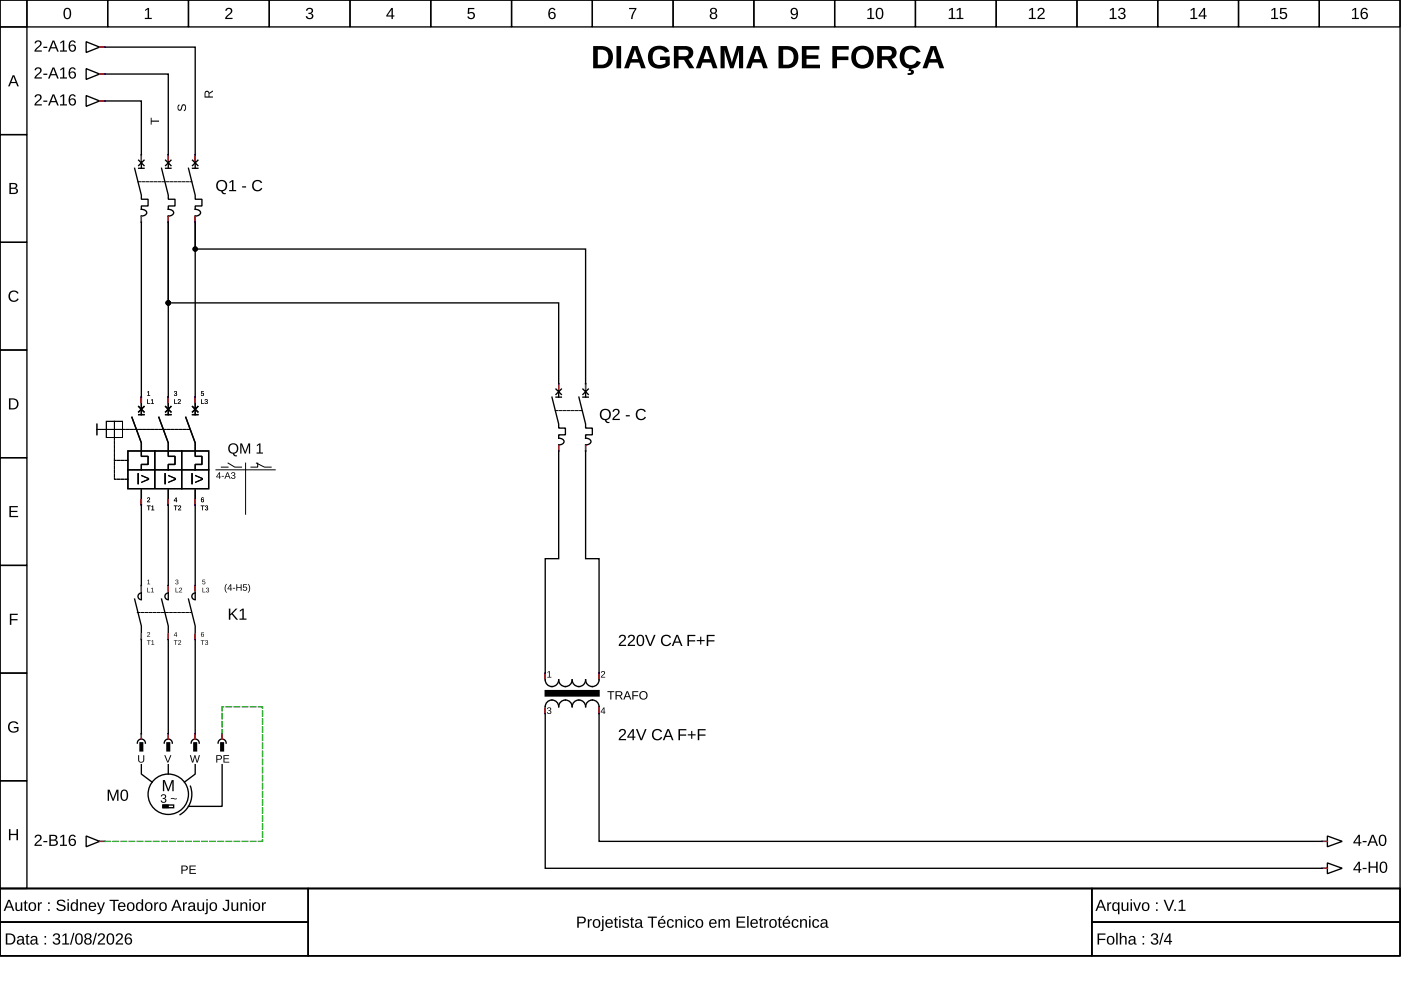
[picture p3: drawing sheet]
<svg xmlns="http://www.w3.org/2000/svg" width="297mm" height="210mm" viewBox="0 0 297 210" stroke-linecap="round" stroke-linejoin="round" font-family="sans-serif">
<g fill="none" stroke="#000" stroke-width=".29">
<path d="M0 0h296.8v188.4h-296.8zM0 0h5.7v5.7h-5.7zM5.7 0h17.1v5.7h-17.1zM22.8 0h17.2v5.7h-17.2zM40 0h17.1v5.7h-17.1zM57.1 0h17.1v5.7h-17.1zM74.2 0h17.1v5.7h-17.1zM91.3 0h17.2v5.7h-17.2zM108.5 0h17.1v5.7h-17.1zM125.6 0h17.1v5.7h-17.1zM142.7 0h17.1v5.7h-17.1zM159.8 0h17.2v5.7h-17.2z"/>
<path d="M177 0h17.1v5.7h-17.1zM194.1 0h17.1v5.7h-17.1zM211.2 0h17.1v5.7h-17.1zM228.3 0h17.2v5.7h-17.2zM245.5 0h17.1v5.7h-17.1zM262.6 0h17.1v5.7h-17.1zM279.7 0h17.1v5.7h-17.1zM0 5.7h5.7v22.8h-5.7zM18.3 14.6l2.8 1.1-2.8 1.1zM18.3 8.8l2.8 1.2-2.8 1.1zM21.1 15.7h.9M21.1 10h.9"/>
<path d="M22.3 10h19.1v25.7M22.3 15.7h13.4v20M0 28.5h5.7v22.9h-5.7zM18.3 20.3l2.8 1.1-2.8 1.1zM21.1 21.4h.9M22.3 21.4h7.7v14.3M28.5 35.7l1.5 5.7v.8h1.4v1.5h-1.4v.7a.85 .85 0 0 1 1 1l-.6 .4h-.4v42.1M29.4 34l1.1 1.1M29.4 35.7h1.1M30.5 34l-1.1 1.1M34.3 35.7l1.4 5.7v.8h1.4v1.5h-1.4v.7a.85 .85 0 0 1 1 1l-.6 .4h-.4v1.3M35.1 34l1.1 1.1"/>
<path d="M35.1 35.7h1.1M36.2 34l-1.1 1.1M40 35.7l1.4 5.7v.8h1.4v1.5h-1.4v.7a.85 .85 0 0 1 1 1l-.6 .4h-.4v1.3M40.8 34l1.2 1.1M40.8 35.7h1.2M42 34l-1.2 1.1M0 51.4h5.7v22.8h-5.7zM35.7 47.1v40.8M35.7 47.1v17.1h82.8v20M41.4 47.1v40.8M41.4 47.1v5.7h82.8v31.4M0 74.2h5.7v22.8h-5.7z"/>
<path d="M0 97h5.7v22.9h-5.7zM27.1 95.6h17.1v8h-17.1zM27.1 99.6h17.1M28 88.5l2 5.4v2.9h1.4v1.7h-1.4v1.1M29.4 86.2l1.1 1.1M29.4 87.9h1.1M30.5 86.2l-1.1 1.1M32.8 95.6v7.7M33.7 88.5l2 5.4v2.9h1.4v1.7h-1.4v1.1M35.1 86.2l1.1 1.1M35.1 87.9h1.1M36.2 86.2l-1.1 1.1"/>
<path d="M38.5 95.6v8M39.4 88.5l2 5.4v2.9h1.4v1.7h-1.4v1.1M40.8 86.2l1.2 1.1M40.8 87.9h1.2M42 86.2l-1.2 1.1M117 84.2l1.5 5.7v.9h1.4v1.4h-1.4v.7a.85 .85 0 0 1 1 1l-.6 .4h-.4v24.2h-2.9v25.6a1.43 1.43 0 0 0 1.4 1.5 1.43 1.43 0 0 0 1.5-1.5 1.43 1.43 0 0 0 1.4 1.5 1.43 1.43 0 0 0 1.4-1.5 1.43 1.43 0 0 0 1.4 1.5 1.43 1.43 0 0 0 1.5-1.5 1.43 1.43 0 0 0 1.4 1.5 1.43 1.43 0 0 0 1.4-1.5v-25.6h-2.8v-24.2a.85 .85 0 0 0 1-1l-.6-.3-.4-.1v-.7h1.4v-1.4h-1.4v-.9l-1.5-5.7M117.9 82.5l1.1 1.1M117.9 84.2h1.1M119 82.5l-1.1 1.1M123.6 82.5l1.1 1.1M123.6 84.2h1.1M124.7 82.5l-1.1 1.1"/>
<path d="M0 119.9h5.7v22.8h-5.7zM30 103.9v23.1M35.7 103.9v23.1M41.4 103.9v23.1M28.5 127l1.5 5.7v24M30 125.7a.71 .71 0 0 0-.7 .7 .71 .71 0 0 0 .7 .8M34.3 127l1.4 5.7v24M35.7 125.7a.71 .71 0 0 0-.7 .7 .71 .71 0 0 0 .7 .8M40 127l1.4 5.7v24M41.4 125.7a.71 .71 0 0 0-.7 .7 .71 .71 0 0 0 .7 .8M0 142.7h5.7v22.8h-5.7zM29.9 156.7a.86 .86 0 0 0-.8 .9"/>
<path d="M30.1 156.7a.86 .86 0 0 1 .7 .9M35.6 156.7a.86 .86 0 0 0-.8 .9M35.8 156.7a.86 .86 0 0 1 .7 .9M41.3 156.7a.86 .86 0 0 0-.8 .9M41.5 156.7a.86 .86 0 0 1 .7 .9M47 156.7a.86 .86 0 0 0-.8 .9M47.1 155.6v1.1M47.2 156.7a.86 .86 0 0 1 .8 .9M0 165.5h5.7v22.9h-5.7zM18.3 177.2l2.8 1.2-2.8 1.1zM21.1 178.4h.9M30 162.1v2l2.3 1.7"/>
<path d="M34.5 170.7h2.3v.6h-2.3zM35.7 162.1v2M40.4 166.7a5 5 0 0 1-2.2 6M41.4 162.1v2l-2.3 1.7M47.1 162.1v8.9h-7.1M280.3 178.4h-153.3v-28.6a1.43 1.43 0 0 0-1.4-1.4 1.43 1.43 0 0 0-1.4 1.4 1.43 1.43 0 0 0-1.5-1.4 1.43 1.43 0 0 0-1.4 1.4 1.43 1.43 0 0 0-1.4-1.4 1.43 1.43 0 0 0-1.4 1.4 1.43 1.43 0 0 0-1.5-1.4 1.43 1.43 0 0 0-1.4 1.4v34.3h164.7M280.6 178.4h.8M281.4 177.2l3.2 1.2-3.2 1.1zM0 188.4h296.8v14.3h-296.8zM0 188.4h65.4v7.1h-65.4zM0 195.5h65.4v7.2h-65.4zM65.4 188.4h166.1v14.3h-166.1z"/>
<path d="M231.5 188.4h65.3v7.1h-65.3zM231.5 195.5h65.3v7.2h-65.3zM280.6 184.1h.8M281.4 183l3.2 1.1-3.2 1.1z"/>
<circle cx="35.7" cy="168.4" r="4.3"/>
</g>
<g fill="#000">
<path d="M30.8 2.1l.5-.4h.3v2.1h.6v.2h-1.5v-.2h.6v-1.8l-.5 .4zM48 1.8a.76 .76 0 0 1 1.2 .2 .76 .76 0 0 1-.5 1.1l-.6 .7h1.2v.2h-1.6l.1-.4 .5-.5a.7 .7 0 0 0 .4-1.2l-.5 .1-.1 .3h-.3zM65.1 1.8a.69 .69 0 0 1 1-.1 .69 .69 0 0 1 0 1.1h-.2a.67 .67 0 0 1 .5 .9 .67 .67 0 0 1-1 .4l-.5-.5-.1-.2h.3a.48 .48 0 0 0 .7 .4 .48 .48 0 0 0 .2-.7l-.6-.1v-.3a.46 .46 0 0 0 .6-.2 .46 .46 0 0 0-.3-.6 .46 .46 0 0 0-.5 .4h-.3zM99.2 1.7h1.4v.2h-1.1v.8a.81 .81 0 0 1 1 .2 .81 .81 0 0 1-.1 1.1 .81 .81 0 0 1-1.1-.1l-.2-.4h.3a.53 .53 0 0 0 .8 .2 .53 .53 0 0 0 0-.8 .53 .53 0 0 0-.8 .1h-.3zM133.4 1.7h1.5l-.6 1.5-.2 .8h-.3l.1-.6 .7-1.5h-1.2zM32 25h.1v.6h1.6v.2h-1.6v.6h-.1zM37.9 22.2l.1-.1 .1 .3a.41 .41 0 0 0-.3 .5 .41 .41 0 0 0 .5 .3l.1-.2a.61 .61 0 0 1 .2-.7 .61 .61 0 0 1 .7 0l.2 .5a.65 .65 0 0 1-.5 .8v-.3a.47 .47 0 0 0 .3-.5 .47 .47 0 0 0-.5-.4l-.2 .5a.54 .54 0 0 1-.6 .6 .54 .54 0 0 1-.4-.9zM2.1 61.9a1.18 1.18 0 0 1 1.8 .3l-.3 .1a.87 .87 0 0 0-1.3-.1 .87 .87 0 0 0 .1 1.3 .87 .87 0 0 0 1.3-.2l.3 .1a1.21 1.21 0 0 1-1.8 .4 1.21 1.21 0 0 1-.1-1.9zM31.2 83.1l.4-.2v.9l.2 .1h-.6l.3-.1v-.7l-.3 .1zM37 83a.28 .28 0 0 1 .5 0 .28 .28 0 0 1-.2 .4 .26 .26 0 0 1 .2 .3 .26 .26 0 0 1-.3 .2l-.3-.2 .3 .1a.18 .18 0 0 0 .2-.2 .18 .18 0 0 0-.2-.1l-.1-.1a.19 .19 0 0 0 .3-.1 .19 .19 0 0 0-.1-.3 .19 .19 0 0 0-.3 .2h-.1zM42.6 82.9h.6l-.4 .1-.1 .4a.34 .34 0 0 1 .5 .1 .34 .34 0 0 1-.2 .5 .34 .34 0 0 1-.4-.3l.3 .1a.26 .26 0 0 0 .1-.4 .26 .26 0 0 0-.4 .1zM2 107.3h1.8v.3h-1.5v.7h1.4v.3h-1.4v.8h1.5v.2h-1.8z"/>
<path d="M31.3 105.5a.33 .33 0 0 1 .5 .2 .33 .33 0 0 1-.3 .4l-.2 .3 .5 .1h-.6l.4-.6a.19 .19 0 0 0 0-.3 .19 .19 0 0 0-.3 .1h-.1zM2.1 130.1h1.7v.3h-1.4v.9h1.3v.2h-1.3v1h-.3zM31.3 134.1a.33 .33 0 0 1 .5 .1 .33 .33 0 0 1-.3 .5l-.2 .2 .5 .1h-.6l.4-.6a.19 .19 0 0 0 0-.3 .19 .19 0 0 0-.3 .2h-.1zM31.2 123.1l.4-.2v.9l.2 .1h-.6l.3-.1v-.8l-.3 .2zM37.3 123a.28 .28 0 0 1 .4-.1 .28 .28 0 0 1-.1 .5 .26 .26 0 0 1 .2 .3 .26 .26 0 0 1-.3 .2l-.3-.3 .3 .2a.18 .18 0 0 0 .2-.2 .18 .18 0 0 0-.2-.2l-.1-.1a.19 .19 0 0 0 .3-.1 .19 .19 0 0 0-.2-.2 .19 .19 0 0 0-.2 .2l-.1-.1zM42.9 122.9h.6l-.5 .1v.3a.34 .34 0 0 1 .5 .2 .34 .34 0 0 1-.2 .4 .34 .34 0 0 1-.4-.2l.3 .1a.26 .26 0 0 0 .1-.4 .26 .26 0 0 0-.4 0zM2 153.2a1.23 1.23 0 0 1 1.9 .3l-.3 .1a.9 .9 0 0 0-1.3-.2 .9 .9 0 0 0-.2 1.2 1 1 0 0 0 1.5 .2v-.4h-.7v-.3h1v.8a1.29 1.29 0 0 1-1.8 .2 1.29 1.29 0 0 1-.1-1.9zM116.1 142.5l.5-.2v1.2h.3v.2h-.9v-.2h.4v-1l-.3 .2zM116.1 150.1a.4 .4 0 0 1 .7-.1 .4 .4 0 0 1-.2 .7 .37 .37 0 0 1 .3 .4 .37 .37 0 0 1-.5 .3l-.4-.2v-.2h.1a.28 .28 0 0 0 .4 .2 .28 .28 0 0 0 .1-.4l-.3-.1v-.1a.27 .27 0 0 0 .4-.1 .27 .27 0 0 0-.2-.4 .27 .27 0 0 0-.3 .2h-.2zM127.5 142.4a.47 .47 0 0 1 .8 .2 .47 .47 0 0 1-.4 .6l-.3 .3h.7v.2h-.9l.5-.7a.28 .28 0 0 0 .2-.5 .28 .28 0 0 0-.5 .1h-.2zM1.9 175.8h.3v1h1.3v-1h.3v2.3h-.3v-1h-1.3v1h-.3zM29.3 160.1h.2v1a.44 .44 0 0 0 .4 .4 .44 .44 0 0 0 .5-.4v-1h.2v1a.65 .65 0 0 1-.7 .6 .65 .65 0 0 1-.6-.6z"/>
<path d="M34.8 160.1h.3l.5 1.4 .5-1.4h.2l-.6 1.6h-.2zM34.5 165.4h.5l.7 2 .7-2h.4v2.3h-.3l.1-2-.8 2h-.2l-.8-2v2h-.3zM40.3 160.1h.2l.4 1.4 .3-1.4h.2l.4 1.4 .4-1.4h.2l-.5 1.6h-.2l-.4-1.3-.3 1.3h-.3z"/>
<path d="M2.7 16h.3l1 2.3h-.3l-.3-.7h-1.1l-.2 .7h-.4zM2.9 16.2l-.5 1.2h.9z"/>
<path d="M7.6 14.4a.76 .76 0 0 1 1.2 .2 .76 .76 0 0 1-.5 1.1l-.7 .7h1.3v.3h-1.6l.1-.4 .5-.6a.7 .7 0 0 0 .4-1.2l-.5 .1-.2 .3h-.3zM9.2 15.6h.8v.3h-.8zM11.1 14.3h.4l1 2.4h-.4l-.2-.7h-1.1l-.3 .7h-.3zM11.3 14.5l-.4 1.2h.9zM12.8 14.7l.5-.4h.3v2.1h.6v.3h-1.5v-.3h.6v-1.8l-.5 .4zM14.9 14.4a.74 .74 0 0 1 1.2 .3l-.3 .1a.49 .49 0 0 0-.7-.2 .49 .49 0 0 0-.2 .6l-.1 .2a.77 .77 0 0 1 1.2 .1 .77 .77 0 0 1-.1 1.1 .77 .77 0 0 1-1.2-.2l-.1-.5v-.7zM14.8 15.9a.5 .5 0 0 0 1 0 .5 .5 0 0 0-1 0z"/>
<path d="M7.6 8.7a.76 .76 0 0 1 1.2 .2 .76 .76 0 0 1-.5 1.1l-.7 .7h1.3v.2h-1.6l.1-.3 .5-.6a.7 .7 0 0 0 .4-1.2l-.5 .1-.2 .3h-.3zM9.2 9.9h.8v.3h-.8zM11.1 8.6h.4l1 2.3h-.4l-.2-.6h-1.1l-.3 .6h-.3zM11.3 8.8l-.4 1.2h.9zM12.8 9l.5-.4h.3v2.1h.6v.2h-1.5v-.2h.6v-1.8l-.5 .4zM14.9 8.7a.74 .74 0 0 1 1.2 .3l-.3 .1a.49 .49 0 0 0-.7-.2 .49 .49 0 0 0-.2 .6l-.1 .2a.77 .77 0 0 1 1.2 .1 .77 .77 0 0 1-.1 1.1 .77 .77 0 0 1-1.2-.2l-.1-.5v-.8zM14.8 10.2a.5 .5 0 0 0 1 0 .5 .5 0 0 0-1 0z"/>
<path d="M13.8 1.8a.88 .88 0 0 1 1 .1 .88 .88 0 0 1 .3 1 .88 .88 0 0 1-.8 1.2 .88 .88 0 0 1-.8-1.2v-.7zM14 2a1.59 1.59 0 0 0 .1 1.8h.2a1.09 1.09 0 0 0 .4-1.5l-.3-.4z"/>
<path d="M43.5 19.4l.6-.1 .3 .4 .7-.5v.2l-.7 .5v.6h.7v.2h-1.7zM43.6 19.6v.9h.6l-.1-.9z"/>
<path d="M83 1.7h.3v1.6h.3v.2h-.3v.5h-.3v-.5h-1.1v-.2zM83 2l-.8 1.3h.8z"/>
<path d="M116.6 1.8a.74 .74 0 0 1 1.2 .3l-.3 .1a.49 .49 0 0 0-.7-.3 .49 .49 0 0 0-.2 .6l-.1 .3a.77 .77 0 0 1 1.2 0 .77 .77 0 0 1-.1 1.2 .77 .77 0 0 1-1.1-.2l-.2-.5v-.8zM116.5 3.3a.5 .5 0 0 0 1 0 .5 .5 0 0 0-1 0z"/>
<path d="M125.8 9.8a6.5 6.5 0 0 1 2.9 .2 2.38 2.38 0 0 1 1.2 2.6 2.38 2.38 0 0 1-2.2 1.9h-1.9zM126.7 10.5v3.2a1.65 1.65 0 0 0 2.2-.9 1.53 1.53 0 0 0-1.5-2.3zM130.7 9.8h1v4.7h-1zM134 9.8h1.2l1.7 4.7h-1l-.4-1.2h-1.8l-.4 1.2h-1zM134.6 10.5l-.7 2h1.4zM138 10.3a2.73 2.73 0 0 1 3.7 .2l.2 .4-.9 .3a1.45 1.45 0 0 0-1.9-.6 1.45 1.45 0 0 0-.7 1.9 1.61 1.61 0 0 0 2.7 .9v-.7h-1.2v-.7h2.1v1.7a3 3 0 0 1-4.2-.1 2.99 2.99 0 0 1 .2-3.3zM142.9 9.8h2.3a1.41 1.41 0 0 1 1.7 1 1.41 1.41 0 0 1-.9 1.7l1.2 2h-1.1l-1.1-1.8h-1.1v1.8h-1zM143.9 10.5v1.4h1.3a.71 .71 0 0 0 .8-.7 .71 .71 0 0 0-.9-.7zM149.3 9.8h1.1l1.7 4.7h-.9l-.5-1.2h-1.8l-.4 1.2h-1zM149.8 10.5l-.6 2h1.3zM152.8 9.8h1.3l1.1 3.5 1-3.5h1.4v4.7h-.9v-3.9l-1.2 3.9h-.7l-1.2-3.9v3.9h-.8zM159.9 9.8h1.2l1.7 4.7h-1l-.4-1.2h-1.8l-.4 1.2h-1zM160.5 10.5l-.7 2h1.4zM165.1 9.8a6.5 6.5 0 0 1 2.9 .2 2.38 2.38 0 0 1 1.2 2.6 2.38 2.38 0 0 1-2.2 1.9h-1.9zM166.1 10.5v3.2a1.65 1.65 0 0 0 2.1-.9 1.53 1.53 0 0 0-1.5-2.3zM170 9.8h3.7v.7h-2.7v1.2h2.5v.8h-2.5v1.2h2.9v.8h-3.9zM176.5 9.8h3.5v.7h-2.5v1.5h2.4v.7h-2.4v1.8h-1zM181.1 10.3a2.45 2.45 0 0 1 3.6 .2 2.45 2.45 0 0 1-.5 3.6 2.45 2.45 0 0 1-3.5-.8 2.87 2.87 0 0 1 .4-3zM181.8 10.9a1.74 1.74 0 0 0 1.1 2.9 1.73 1.73 0 0 0 1.4-1.3 1.73 1.73 0 0 0-.6-1.8l-.5-.2h-.7zM186 9.8h2.3a1.41 1.41 0 0 1 1.8 1 1.41 1.41 0 0 1-1 1.7l1.2 2h-1.1l-1.1-1.8h-1.1v1.8h-1zM187 10.5v1.4h1.3a.71 .71 0 0 0 .8-.7 .71 .71 0 0 0-.9-.7zM191.4 10.3a2.43 2.43 0 0 1 3.8 .7l-.9 .2a1.36 1.36 0 0 0-1.7-.7 1.36 1.36 0 0 0-.9 1.6 1.37 1.37 0 0 0 1 1.6 1.37 1.37 0 0 0 1.7-.8l.8 .3a2.4 2.4 0 0 1-3.1 1.2 2.4 2.4 0 0 1-1.3-3.1zM192.8 14.5h.5l-.1 .3a.57 .57 0 0 1 .6 .6 .57 .57 0 0 1-.7 .5h-.7v-.4h.6l.2-.2-.1-.2h-.5zM197.3 9.8h1.2l1.7 4.7h-1l-.4-1.2h-1.8l-.4 1.2h-1zM197.9 10.5l-.7 2h1.4z"/>
<path d="M150.7 1.8a.7 .7 0 0 1 1-.1 .7 .7 0 0 1 .1 1l-.2 .1a.69 .69 0 0 1 .4 .9 .69 .69 0 0 1-1 .4 .64 .64 0 0 1-.5-.6 .64 .64 0 0 1 .4-.7l-.3-.4zM150.8 2.3a.45 .45 0 0 0 .9 0 .45 .45 0 0 0-.9 0zM150.8 3.4a.5 .5 0 0 0 1 0 .5 .5 0 0 0-1 0z"/>
<path d="M167.8 1.9a.86 .86 0 0 1 1.1-.1 .86 .86 0 0 1 .3 1 .9 .9 0 0 1-.3 1.1 .9 .9 0 0 1-1.1 0l-.1-.3 .2-.1a.5 .5 0 0 0 .7 .3 .5 .5 0 0 0 .3-.6v-.3a.76 .76 0 0 1-1.2 .1 .76 .76 0 0 1 .1-1.1zM168 2a.54 .54 0 0 0 .1 .9 .54 .54 0 0 0 .8-.3 .54 .54 0 0 0-.5-.7z"/>
<path d="M184 2.1l.5-.4h.3v2.1h.6v.2h-1.5v-.2h.6v-1.8l-.5 .4zM186 1.8a.88 .88 0 0 1 1 .1 .88 .88 0 0 1 .3 1 .88 .88 0 0 1-.8 1.2 .88 .88 0 0 1-.8-1.2v-.7zM186.2 2a1.59 1.59 0 0 0 .1 1.8h.2a1.09 1.09 0 0 0 .4-1.5l-.3-.4z"/>
<path d="M201.2 2.1l.6-.4h.2v2.1h.6v.2h-1.5v-.2h.6v-1.8l-.5 .4zM202.9 2.1l.5-.4h.3v2.1h.6v.2h-1.5v-.2h.6v-1.8l-.5 .4z"/>
<path d="M218.2 2.1l.6-.4h.2v2.1h.6v.2h-1.5v-.2h.6v-1.8l-.5 .4zM220.2 1.8a.76 .76 0 0 1 1.2 .2 .76 .76 0 0 1-.4 1.1l-.7 .7h1.2v.2h-1.6l.1-.4 .6-.5a.7 .7 0 0 0 .3-1.2l-.5 .1-.1 .3h-.3z"/>
<path d="M235.3 2.1l.6-.4h.3v2.1h.5v.2h-1.4v-.2h.6v-1.8l-.6 .4zM237.3 1.8a.69 .69 0 0 1 1-.1 .69 .69 0 0 1 0 1.1h-.2a.67 .67 0 0 1 .5 .9 .67 .67 0 0 1-1 .4l-.5-.5-.1-.2h.3a.48 .48 0 0 0 .7 .4 .48 .48 0 0 0 .2-.7l-.6-.1v-.3a.46 .46 0 0 0 .7-.2 .46 .46 0 0 0-.4-.6 .46 .46 0 0 0-.5 .4h-.3z"/>
<path d="M252.5 2.1l.5-.4h.3v2.1h.6v.2h-1.5v-.2h.6v-1.8l-.5 .4zM255.2 1.7h.3v1.6h.3v.2h-.3v.5h-.3v-.5h-1.1v-.2zM255.2 2l-.8 1.3h.8z"/>
<path d="M269.6 2.1l.5-.4h.3v2.1h.6v.2h-1.5v-.2h.6v-1.8l-.5 .4zM271.4 1.7h1.4v.2h-1.1v.8a.81 .81 0 0 1 1.1 .2 .81 .81 0 0 1-.2 1.1 .81 .81 0 0 1-1.1-.1l-.2-.4h.3a.53 .53 0 0 0 .8 .2 .53 .53 0 0 0 .1-.8 .53 .53 0 0 0-.8 .1h-.3z"/>
<path d="M286.7 2.1l.6-.4h.2v2.1h.6v.2h-1.5v-.2h.6v-1.8l-.5 .4zM288.8 1.8a.74 .74 0 0 1 1.2 .3l-.3 .1a.49 .49 0 0 0-.6-.3 .49 .49 0 0 0-.3 .6v.3a.77 .77 0 0 1 1.1 0 .77 .77 0 0 1-.1 1.2 .77 .77 0 0 1-1.1-.2l-.2-.5v-.8zM288.7 3.3a.5 .5 0 0 0 1 0 .5 .5 0 0 0-1 0z"/>
<path d="M7.6 20.1a.76 .76 0 0 1 1.2 .2 .76 .76 0 0 1-.5 1.1l-.7 .7h1.3v.3h-1.6l.1-.4 .5-.6a.7 .7 0 0 0 .4-1.2l-.5 .1-.2 .3h-.3zM9.2 21.3h.8v.3h-.8zM11.1 20h.4l1 2.4h-.4l-.2-.7h-1.1l-.3 .7h-.3zM11.3 20.3l-.4 1.1h.9zM12.8 20.4l.5-.4h.3v2.1h.6v.3h-1.5v-.3h.6v-1.8l-.5 .4zM14.9 20.1a.74 .74 0 0 1 1.2 .4h-.3a.49 .49 0 0 0-.7-.2 .49 .49 0 0 0-.2 .6l-.1 .3a.77 .77 0 0 1 1.2 0 .77 .77 0 0 1-.1 1.1 .77 .77 0 0 1-1.2-.2l-.1-.5v-.7zM14.8 21.6a.5 .5 0 0 0 1 0 .5 .5 0 0 0-1 0z"/>
<path d="M46.1 38.5a1.22 1.22 0 0 1 2 .3 1.22 1.22 0 0 1-.9 1.7l.2 .4h.5v.2a.72 .72 0 0 1-1-.5 1.23 1.23 0 0 1-1-.8 1.23 1.23 0 0 1 .2-1.3zM46.4 38.7a.92 .92 0 0 0 0 1.3 .92 .92 0 0 0 1.3-.1 .92 .92 0 0 0-.1-1.3 .92 .92 0 0 0-1.2 .1zM48.7 38.6l.5-.4h.3v2.1h.6v.2h-1.5v-.2h.6v-1.8l-.5 .3zM51.3 39.5h.9v.3h-.9zM53.8 38.5a1.18 1.18 0 0 1 1.8 .2l-.3 .1a.87 .87 0 0 0-1.3 0 .87 .87 0 0 0 .1 1.3 .87 .87 0 0 0 1.3-.3l.2 .2a1.21 1.21 0 0 1-1.8 .3 1.21 1.21 0 0 1 0-1.8z"/>
<path d="M2 38.8a1.53 1.53 0 0 1 1.6 .3l.1 .5-.5 .3a.64 .64 0 0 1 .6 .8 .64 .64 0 0 1-.8 .4h-1zM2.3 39v.8h.8l.2-.2-.1-.5zM2.3 40v.9l1.1-.1a.42 .42 0 0 0-.2-.7z"/>
<path d="M1.9 84.5h.8a1.18 1.18 0 0 1 1.2 1.1 1.18 1.18 0 0 1-1.1 1.2h-.9zM2.2 84.7v1.9h.5a.97 .97 0 0 0 .9-1.3 .97 .97 0 0 0-1.4-.6z"/>
<path d="M31.2 84.7h.2v.8h.5v.1h-.7zM32 84.8l.4-.1v.8l.2 .1h-.6l.3-.1v-.7l-.3 .1z"/>
<path d="M31.2 84.7h.2v.8h.5v.1h-.7zM32 84.8l.4-.1v.8l.2 .1h-.6l.3-.1v-.7l-.3 .1z"/>
<path d="M36.9 84.7h.2v.8h.5v.1h-.7zM37.8 84.7a.33 .33 0 0 1 .5 .2 .33 .33 0 0 1-.3 .4l-.2 .2 .5 .1h-.6l.4-.5a.19 .19 0 0 0 0-.3 .19 .19 0 0 0-.3 .1h-.1z"/>
<path d="M36.9 84.7h.2v.8h.5v.1h-.7zM37.8 84.7a.33 .33 0 0 1 .5 .2 .33 .33 0 0 1-.3 .4l-.2 .2 .5 .1h-.6l.4-.5a.19 .19 0 0 0 0-.3 .19 .19 0 0 0-.3 .1h-.1z"/>
<path d="M42.6 84.7h.2v.8h.5v.1h-.7zM43.5 84.7a.28 .28 0 0 1 .5 0 .28 .28 0 0 1-.2 .4 .26 .26 0 0 1 .2 .3 .26 .26 0 0 1-.3 .3l-.3-.3 .3 .1a.18 .18 0 0 0 .2-.2 .18 .18 0 0 0-.2-.1l-.1-.1a.19 .19 0 0 0 .3-.1 .19 .19 0 0 0-.2-.3 .19 .19 0 0 0-.2 .2h-.1z"/>
<path d="M42.6 84.7h.2v.8h.5v.1h-.7zM43.5 84.7a.28 .28 0 0 1 .5 0 .28 .28 0 0 1-.2 .4 .26 .26 0 0 1 .2 .3 .26 .26 0 0 1-.3 .3l-.3-.3 .3 .1a.18 .18 0 0 0 .2-.2 .18 .18 0 0 0-.2-.1l-.1-.1a.19 .19 0 0 0 .3-.1 .19 .19 0 0 0-.2-.3 .19 .19 0 0 0-.2 .2h-.1z"/>
<path d="M48.7 94.3a1.12 1.12 0 0 1 1.7 .3 1.12 1.12 0 0 1-.7 1.6l.1 .3h.5v.2h-.5l-.3-.2a.55 .55 0 0 0-.7-.5 1.23 1.23 0 0 1-.1-1.7zM48.9 94.4a.85 .85 0 0 0 0 1.3 .85 .85 0 0 0 1.2-.1 .84 .84 0 0 0-.1-1.2 .84 .84 0 0 0-1.1 0zM50.9 94h.4l.7 1.9 .7-1.9h.3v2.2h-.2v-1.9l-.7 1.9h-.2l-.7-1.9v1.9h-.3zM54.5 94.4l.5-.4h.2v1.9h.6v.3h-1.4v-.3h.5v-1.6l-.4 .3z"/>
<path d="M127.5 87a1.22 1.22 0 0 1 1.9 .3 1.22 1.22 0 0 1-.8 1.8l.1 .3h.5v.3a.72 .72 0 0 1-1-.6 1.23 1.23 0 0 1-1-.8 1.23 1.23 0 0 1 .3-1.3zM127.7 87.2a.92 .92 0 0 0 0 1.4 .92 .92 0 0 0 1.4-.2 .92 .92 0 0 0-.1-1.2 .92 .92 0 0 0-1.3 0zM130.1 86.8a.76 .76 0 0 1 1.2 .2 .76 .76 0 0 1-.4 1.1l-.7 .7h1.2v.3h-1.6l.1-.4 .6-.6a.7 .7 0 0 0 .3-1.2l-.5 .1-.1 .3h-.3zM132.7 88h.8v.3h-.8zM135.1 87a1.18 1.18 0 0 1 1.8 .3l-.3 .1a.87 .87 0 0 0-1.3-.1 .87 .87 0 0 0 .1 1.3 .87 .87 0 0 0 1.3-.3l.3 .2a1.21 1.21 0 0 1-1.8 .3 1.21 1.21 0 0 1-.1-1.8z"/>
<path d="M29.1 100.3h.4v2.4h-.4zM29.9 100.7l1.7 .7v.3l-1.7 .7v-.2l1.5-.7-1.5-.6z"/>
<path d="M29.1 100.3h.4v2.4h-.4zM29.9 100.7l1.7 .7v.3l-1.7 .7v-.2l1.5-.7-1.5-.6z"/>
<path d="M31.1 107.2h.9l-.4 .1v.9h-.1v-.9zM32.1 107.4l.4-.2v.9l.2 .1h-.6l.2-.1v-.8l-.2 .2z"/>
<path d="M31.1 107.2h.9l-.4 .1v.9h-.1v-.9zM32.1 107.4l.4-.2v.9l.2 .1h-.6l.2-.1v-.8l-.2 .2z"/>
<path d="M34.9 100.3h.3v2.4h-.3zM35.7 100.7l1.6 .7v.3l-1.6 .7v-.2l1.4-.7-1.4-.6z"/>
<path d="M34.9 100.3h.3v2.4h-.3zM35.7 100.7l1.6 .7v.3l-1.6 .7v-.2l1.4-.7-1.4-.6z"/>
<path d="M36.9 107.2h.8l-.4 .1v.9h-.1v-.9zM37.9 107.3a.33 .33 0 0 1 .5 .1 .33 .33 0 0 1-.3 .5l-.2 .2 .5 .1h-.6l.4-.6a.19 .19 0 0 0 0-.3 .19 .19 0 0 0-.3 .2l-.1-.1z"/>
<path d="M36.9 107.2h.8l-.4 .1v.9h-.1v-.9zM37.9 107.3a.33 .33 0 0 1 .5 .1 .33 .33 0 0 1-.3 .5l-.2 .2 .5 .1h-.6l.4-.6a.19 .19 0 0 0 0-.3 .19 .19 0 0 0-.3 .2l-.1-.1z"/>
<path d="M37.3 105.5h.1v.7h.2l-.2 .3-.1-.2h-.4zM37.3 105.6l-.3 .6h.3z"/>
<path d="M37.3 105.5h.1v.7h.2l-.2 .3-.1-.2h-.4zM37.3 105.6l-.3 .6h.3z"/>
<path d="M40.6 100.3h.3v2.4h-.3zM41.4 100.7l1.6 .7v.3l-1.6 .7v-.2l1.4-.7-1.4-.6z"/>
<path d="M40.6 100.3h.3v2.4h-.3zM41.4 100.7l1.6 .7v.3l-1.6 .7v-.2l1.4-.7-1.4-.6z"/>
<path d="M42.6 107.2h.8l-.4 .1v.9h-.1v-.9zM43.6 107.3a.28 .28 0 0 1 .4-.1 .28 .28 0 0 1-.1 .5 .26 .26 0 0 1 .2 .3 .26 .26 0 0 1-.3 .2l-.3-.3 .3 .2a.18 .18 0 0 0 .2-.2 .18 .18 0 0 0-.2-.2l-.1-.1a.19 .19 0 0 0 .3-.1 .19 .19 0 0 0-.2-.2 .19 .19 0 0 0-.2 .2l-.1-.1z"/>
<path d="M42.6 107.2h.8l-.4 .1v.9h-.1v-.9zM43.6 107.3a.28 .28 0 0 1 .4-.1 .28 .28 0 0 1-.1 .5 .26 .26 0 0 1 .2 .3 .26 .26 0 0 1-.3 .2l-.3-.3 .3 .2a.18 .18 0 0 0 .2-.2 .18 .18 0 0 0-.2-.2l-.1-.1a.19 .19 0 0 0 .3-.1 .19 .19 0 0 0-.2-.2 .19 .19 0 0 0-.2 .2l-.1-.1z"/>
<path d="M42.7 105.6l.3-.1 .2 .2-.3-.1-.2 .4a.34 .34 0 0 1 .6 0 .34 .34 0 0 1-.3 .5 .34 .34 0 0 1-.4-.3zM42.7 106.1a.21 .21 0 0 0 .4 0 .21 .21 0 0 0-.4 0z"/>
<path d="M42.7 105.6l.3-.1 .2 .2-.3-.1-.2 .4a.34 .34 0 0 1 .6 0 .34 .34 0 0 1-.3 .5 .34 .34 0 0 1-.4-.3zM42.7 106.1a.21 .21 0 0 0 .4 0 .21 .21 0 0 0-.4 0z"/>
<path d="M46.5 100.1h.2v1h.1v.1h-.1v.3h-.2v-.3h-.7zM46.5 100.3l-.5 .8h.5zM47 100.9h.5v.2h-.5zM48.1 100.1h.2l.6 1.4h-.2l-.2-.4h-.6l-.1 .4h-.2zM48.2 100.3l-.2 .7h.5zM49.1 100.2a.4 .4 0 0 1 .7 0 .4 .4 0 0 1-.2 .6 .37 .37 0 0 1 .3 .4 .37 .37 0 0 1-.4 .3l-.5-.2v-.1l.2-.1a.28 .28 0 0 0 .3 .3 .28 .28 0 0 0 .1-.4l-.3-.1v-.2a.27 .27 0 0 0 .4-.1 .27 .27 0 0 0-.2-.4 .27 .27 0 0 0-.3 .3h-.2z"/>
<path d="M31.2 124.6h.2v.9h.5v.1h-.7zM32 124.8l.4-.2v.9l.2 .1h-.6l.3-.1v-.8l-.3 .2z"/>
<path d="M31.1 135.7h.9l-.4 .2v.8h-.1v-.8zM32.1 135.9l.4-.2v.9l.2 .1h-.6l.2-.1v-.7l-.2 .1z"/>
<path d="M37.2 124.6h.2v.9h.5v.1h-.7zM38.1 124.7a.33 .33 0 0 1 .5 .1 .33 .33 0 0 1-.3 .5l-.2 .2 .5 .1h-.6l.4-.6a.19 .19 0 0 0 0-.3 .19 .19 0 0 0-.3 .2h-.1z"/>
<path d="M36.9 135.7h.8l-.4 .2v.8h-.1v-.8zM37.9 135.8a.33 .33 0 0 1 .5 .1 .33 .33 0 0 1-.3 .5l-.2 .2 .5 .1h-.6l.4-.5a.2 .2 0 0 0 0-.4 .19 .19 0 0 0-.3 .2h-.1z"/>
<path d="M37.3 134h.1v.7h.2l-.2 .3-.1-.2h-.4zM37.3 134.2l-.3 .5h.3z"/>
<path d="M42.9 124.6h.2v.9h.5v.1h-.7zM43.8 124.7a.28 .28 0 0 1 .4 0 .28 .28 0 0 1-.1 .4 .26 .26 0 0 1 .2 .3 .26 .26 0 0 1-.3 .2l-.3-.3 .3 .2a.18 .18 0 0 0 .2-.2 .18 .18 0 0 0-.2-.1l-.1-.2a.19 .19 0 0 0 .3-.1 .19 .19 0 0 0-.2-.2 .19 .19 0 0 0-.2 .2h-.1z"/>
<path d="M42.6 135.7h.8l-.4 .2v.8h-.1v-.8zM43.6 135.8a.28 .28 0 0 1 .4 0 .28 .28 0 0 1-.1 .4 .26 .26 0 0 1 .2 .3 .26 .26 0 0 1-.3 .2l-.3-.2 .3 .1a.18 .18 0 0 0 .2-.2 .18 .18 0 0 0-.2-.1l-.1-.1a.19 .19 0 0 0 .3-.1 .19 .19 0 0 0-.2-.3 .19 .19 0 0 0-.2 .2h-.1z"/>
<path d="M42.7 134.2l.3-.2 .2 .2-.3-.1-.2 .4a.34 .34 0 0 1 .6 .1 .34 .34 0 0 1-.3 .5 .34 .34 0 0 1-.4-.3zM42.7 134.7a.21 .21 0 0 0 .4 0 .21 .21 0 0 0-.4 0z"/>
<path d="M48 123.8h.2a1.4 1.4 0 0 0 0 1.9 1.21 1.21 0 0 1-.2-1.9zM48.8 123.9h.2v.9h.2v.1h-.2v.4h-.1v-.4h-.7zM48.9 124.1l-.5 .7h.5zM49.4 124.6h.5v.2h-.5zM50.1 123.9h.2v.6h.7v-.6h.2v1.4h-.2v-.7h-.7v.7h-.2zM51.5 123.9h.8v.1h-.6v.5a.47 .47 0 0 1 .7 .2 .47 .47 0 0 1-.3 .6 .47 .47 0 0 1-.6-.4l.4 .2a.31 .31 0 0 0 .3-.4 .31 .31 0 0 0-.5-.1h-.2zM52.5 123.8a1.08 1.08 0 0 1 0 1.9 1.4 1.4 0 0 0 0-1.9z"/>
<path d="M48.5 129h.3v1.2l1.2-1.2h.3l-1 1.1 1.2 1.3h-.4l-1-1.1-.3 .2v.9h-.3zM50.8 129.4l.6-.4h.3v2.1h.6v.3h-1.5v-.3h.6v-1.8l-.6 .4z"/>
<path d="M131.4 134.7a.76 .76 0 0 1 1.2 .2 .76 .76 0 0 1-.4 1.1l-.7 .7h1.2v.3h-1.5l.1-.4 .5-.6a.7 .7 0 0 0 .3-1.2l-.5 .1-.1 .3h-.3zM133.3 134.7a.76 .76 0 0 1 1.2 .2 .76 .76 0 0 1-.4 1.1l-.7 .7h1.2v.3h-1.5l.1-.4 .5-.6a.7 .7 0 0 0 .4-1.2l-.5 .1-.2 .3h-.3zM135.3 134.7a.88 .88 0 0 1 1 .1 .88 .88 0 0 1 .3 1 .88 .88 0 0 1-.8 1.2 .88 .88 0 0 1-.8-1.2v-.7zM135.5 134.9a1.59 1.59 0 0 0 .1 1.8l.2 .1a1.09 1.09 0 0 0 .4-1.6l-.3-.4zM136.7 134.6h.4l.8 2.1 .8-2.1h.3l-1 2.4h-.3zM140.4 134.9a1.18 1.18 0 0 1 1.9 .3l-.3 .1a.87 .87 0 0 0-1.3-.1 .87 .87 0 0 0 .1 1.3 .87 .87 0 0 0 1.2-.3l.3 .2a1.21 1.21 0 0 1-1.8 .3 1.21 1.21 0 0 1-.1-1.8zM143.4 134.6h.4l.9 2.4h-.3l-.3-.7h-1.1l-.2 .7h-.4zM143.6 134.8l-.5 1.2h.9zM145.8 134.6h1.6v.3h-1.3v.8h1.3v.3h-1.3v1h-.3zM148.4 135h.3v.7h.7v.2h-.7v.8h-.3v-.8h-.7v-.2h.7zM149.8 134.6h1.7v.3h-1.3v.8h1.3v.3h-1.3v1h-.4z"/>
<path d="M128 150h.2v.9h.2v.2h-.2v.3h-.2v-.3h-.7zM128 150.2l-.5 .7h.5z"/>
<path d="M128.8 146.6h1.4v.1h-.6v1.6h-.2v-1.6h-.6zM130.5 146.6h.8a.51 .51 0 0 1 .7 .4 .51 .51 0 0 1-.5 .6l.5 .7h-.2l-.5-.7h-.6v.7h-.2zM130.7 146.7v.7h.6a.33 .33 0 0 0 .4-.3 .33 .33 0 0 0-.4-.4zM132.9 146.6h.2l.8 1.7h-.3l-.2-.5h-.8l-.2 .5h-.3zM133 146.7l-.3 .9h.6zM134.1 146.6h1.2v.1h-1v.7h1v.2h-1v.7h-.2zM135.5 147.4a.91 .91 0 0 1 1.8 0 .91 .91 0 0 1-1.8 0zM136 146.9a.71 .71 0 0 0 .1 1.1 .71 .71 0 0 0 1-.4 .71 .71 0 0 0-.7-.9z"/>
<path d="M131.4 154.7a.76 .76 0 0 1 1.2 .2 .76 .76 0 0 1-.4 1.1l-.7 .7h1.2v.2h-1.5l.1-.4 .5-.5a.7 .7 0 0 0 .3-1.2l-.5 .1-.1 .3h-.3zM134.1 154.6h.3v1.6h.3v.2h-.3v.5h-.3v-.5h-1.1v-.2zM134.1 154.9l-.8 1.3h.8zM134.8 154.6h.4l.8 2.1 .8-2.1h.3l-1 2.3h-.3zM138.5 154.9a1.18 1.18 0 0 1 1.9 .2l-.3 .1a.87 .87 0 0 0-1.3 0 .87 .87 0 0 0 .1 1.3 .87 .87 0 0 0 1.2-.3l.3 .2a1.21 1.21 0 0 1-1.8 .3 1.21 1.21 0 0 1-.1-1.8zM141.5 154.6h.4l.9 2.3h-.3l-.3-.6h-1.1l-.2 .6h-.4zM141.7 154.8l-.5 1.2h.9zM143.8 154.6h1.7v.2h-1.3v.9h1.3v.3h-1.3v.9h-.4zM146.5 155h.3v.7h.7v.2h-.7v.7h-.3v-.7h-.7v-.2h.7zM147.9 154.6h1.7v.2h-1.3v.9h1.3v.3h-1.3v.9h-.4z"/>
<path d="M7.6 177.1a.76 .76 0 0 1 1.2 .2 .76 .76 0 0 1-.5 1.1l-.7 .7h1.3v.2h-1.6l.1-.3 .5-.6a.7 .7 0 0 0 .4-1.2l-.5 .1-.2 .3h-.3zM9.2 178.3h.8v.3h-.8zM10.5 177a1.53 1.53 0 0 1 1.6 .3v.5l-.4 .3a.64 .64 0 0 1 .6 .8 .64 .64 0 0 1-.9 .4h-.9zM10.8 177.2v.8h.7l.3-.2-.1-.5zM10.8 178.2v.9l1-.1a.42 .42 0 0 0-.1-.7zM12.8 177.4l.5-.4h.3v2.1h.6v.2h-1.5v-.2h.6v-1.8l-.5 .4zM14.9 177.1a.74 .74 0 0 1 1.2 .3l-.3 .1a.49 .49 0 0 0-.7-.2 .49 .49 0 0 0-.2 .6l-.1 .2a.77 .77 0 0 1 1.2 .1 .77 .77 0 0 1-.1 1.1 .77 .77 0 0 1-1.2-.2l-.1-.5v-.8zM14.8 178.6a.5 .5 0 0 0 1 0 .5 .5 0 0 0-1 0z"/>
<path d="M22.8 167.4h.4l.8 2 .7-2h.4v2.4h-.3v-2.1l-.7 2.1h-.2l-.8-2.1v2.1h-.3zM25.9 167.5a.88 .88 0 0 1 1 .1 .88 .88 0 0 1 .3 1 .88 .88 0 0 1-.8 1.2 .88 .88 0 0 1-.9-1.2l.1-.7zM26.1 167.7a1.59 1.59 0 0 0 .1 1.8l.1 .1a1.09 1.09 0 0 0 .5-1.5l-.3-.4z"/>
<path d="M34.3 168.5a.5 .5 0 0 1 .8 0 .5 .5 0 0 1-.2 .8 .52 .52 0 0 1 .3 .7 .52 .52 0 0 1-.8 .2l-.3-.5h.2a.36 .36 0 0 0 .5 .3 .36 .36 0 0 0 .1-.5l-.4-.1v-.2a.34 .34 0 0 0 .5-.2 .34 .34 0 0 0-.3-.4 .34 .34 0 0 0-.4 .3h-.2zM36.2 169.3l1.3-.1a.6 .6 0 0 1-1 .2l-.3 .1z"/>
<path d="M45.9 160.1h.6a.48 .48 0 0 1 .6 .5 .48 .48 0 0 1-.6 .5h-.4v.6h-.2zM46.1 160.3v.6h.6a.32 .32 0 0 0 0-.6zM47.4 160.1h1.2v.2h-1v.5h.9v.2h-.9v.5h1v.2h-1.2z"/>
<path d="M288 177h.3v1.6h.4v.2h-.4v.5h-.3v-.5h-1.1v-.2zM288 177.3l-.8 1.3h.8zM288.9 178.3h.8v.3h-.8zM290.9 177h.3l1 2.3h-.4l-.2-.6h-1.1l-.3 .6h-.3zM291 177.2l-.4 1.2h.9zM292.7 177.1a.88 .88 0 0 1 1 .1 .88 .88 0 0 1 .2 1 .88 .88 0 0 1-.8 1.2 .88 .88 0 0 1-.8-1.2l.1-.7zM292.8 177.3a1.59 1.59 0 0 0 .2 1.8h.1a1.09 1.09 0 0 0 .5-1.5l-.3-.4z"/>
<path d="M1.7 190.8h.4l.9 2.3h-.3l-.3-.7h-1l-.3 .7h-.3zM1.9 191l-.4 1.2h.8zM3.3 191.3h.3v1.2a.44 .44 0 0 0 .5 .5 .44 .44 0 0 0 .3-.6v-1.1h.3v1.8h-.3v-.3a.61 .61 0 0 1-.7 .4 .61 .61 0 0 1-.4-.7zM5.3 190.9h.2v.4h.3v.2h-.3v1.2l.1 .2h.3v.2h-.5l-.1-.1-.1-1.5h-.2v-.2h.2zM6.2 191.5a.91 .91 0 0 1 1.5 .6 .91 .91 0 0 1-1.1 1l-.4-.2-.1-.4zM6.6 191.6a.71 .71 0 0 0-.3 .9 .71 .71 0 0 0 .8 .4 .82 .82 0 0 0-.2-1.4zM8 191.3h.3v.4l.2-.3 .4-.1v.3h-.3l-.2 .3-.1 1.2h-.3zM10.2 191.3h.3v.4h-.3zM10.2 192.8h.3v.3h-.3zM12.2 191a1.07 1.07 0 0 1 1.7 .3h-.4a.58 .58 0 0 0-.6-.3 .58 .58 0 0 0-.5 .5l.6 .3a.72 .72 0 0 1 .9 .7 .72 .72 0 0 1-1 .7 .87 .87 0 0 1-1-.6l.4-.1a.71 .71 0 0 0 .7 .4 .71 .71 0 0 0 .6-.5l-.6-.3a.76 .76 0 0 1-.7-.3 .76 .76 0 0 1-.1-.8zM14.3 190.7h.3v.2h-.3zM14.3 191.3h.3v1.8h-.3zM15.1 191.5l.5-.2 .6 .3v-.9h.3v2.4h-.3v-.3a.69 .69 0 0 1-.9 .3 .69 .69 0 0 1-.3-.9zM15.4 191.7a.88 .88 0 0 0 .3 1.2 .75 .75 0 0 0 .5-.7 .75 .75 0 0 0-.5-.7zM17 191.3h.2l.1 .3a.61 .61 0 0 1 .7-.3 .61 .61 0 0 1 .4 .6v1.2h-.3v-1.1a.44 .44 0 0 0-.5-.5 .44 .44 0 0 0-.3 .6v1h-.3zM19 191.5a.82 .82 0 0 1 1-.1 .82 .82 0 0 1 .4 .9h-1.3a.53 .53 0 0 0 .3 .6 .53 .53 0 0 0 .7-.2h.2a.9 .9 0 0 1-1.2 .3 .9 .9 0 0 1-.2-1.3zM19.2 191.7l-.1 .4h1l-.3-.6zM20.6 191.3h.3l.5 1.5 .5-1.5h.4l-.7 1.8a.77 .77 0 0 1-.9 .7v-.2h.3l.3-.5zM23.2 190.8h2v.2h-.8v2.1h-.4v-2.1h-.8zM25.2 191.5a.82 .82 0 0 1 1-.1 .82 .82 0 0 1 .4 .9h-1.3a.53 .53 0 0 0 .3 .6 .53 .53 0 0 0 .7-.2h.3a.9 .9 0 0 1-1.3 .3 .9 .9 0 0 1-.2-1.3zM25.5 191.7l-.2 .4h1l-.3-.6zM27.1 191.5a.91 .91 0 0 1 1.4 .6 .91 .91 0 0 1-1 1l-.4-.2-.2-.4zM27.4 191.6a.71 .71 0 0 0-.2 .9 .71 .71 0 0 0 .8 .4 .82 .82 0 0 0-.3-1.4zM29 191.5l.5-.2 .5 .3v-.9h.3l.1 2.4h-.3l-.1-.3a.69 .69 0 0 1-.8 .3 .69 .69 0 0 1-.4-.9zM29.2 191.7a.88 .88 0 0 0 .4 1.2 .75 .75 0 0 0 .5-.7 .75 .75 0 0 0-.5-.7zM30.9 191.5a.91 .91 0 0 1 1.4 .6 .91 .91 0 0 1-1 1l-.4-.2-.2-.4zM31.2 191.6a.71 .71 0 0 0-.2 .9 .71 .71 0 0 0 .8 .4 .82 .82 0 0 0-.3-1.4zM32.7 191.3h.3v.4l.2-.3 .4-.1v.3h-.4l-.1 .3-.1 1.2h-.3zM34 191.5a.91 .91 0 0 1 1.4 .6 .91 .91 0 0 1-1.1 1l-.3-.2-.2-.4zM34.3 191.6a.71 .71 0 0 0-.3 .9 .71 .71 0 0 0 .8 .4 .82 .82 0 0 0-.2-1.4zM37.2 190.8h.4l1 2.3h-.4l-.2-.7h-1.1l-.3 .7h-.3zM37.4 191l-.4 1.2h.9zM38.8 191.3h.3v.4l.2-.3 .3-.1v.3h-.3l-.2 .3v1.2h-.3zM40.1 191.4a.72 .72 0 0 1 .8-.1 .72 .72 0 0 1 .4 .6v.9l.3 .1v.2h-.4l-.2-.3a.61 .61 0 0 1-.7 .4 .61 .61 0 0 1-.4-.7 .61 .61 0 0 1 .7-.5h.4a.41 .41 0 0 0-.2-.5 .41 .41 0 0 0-.6 .3h-.3zM40.3 192.3a.4 .4 0 0 0 .1 .7 .4 .4 0 0 0 .6-.3v-.5zM41.8 191.3h.3v1.2a.44 .44 0 0 0 .5 .5 .44 .44 0 0 0 .4-.6v-1.1h.3v1.8h-.3v-.3a.61 .61 0 0 1-.7 .4 .61 .61 0 0 1-.5-.7zM43.7 190.7h.3v.2h-.3zM43.7 191.3h.3v2.1a.44 .44 0 0 1-.6 .4v-.2l.3-.1zM44.6 191.5a.91 .91 0 0 1 1.4 .6 .91 .91 0 0 1-1 1l-.4-.2-.2-.4zM44.9 191.6a.71 .71 0 0 0-.2 .9 .71 .71 0 0 0 .8 .4 .82 .82 0 0 0-.3-1.4zM47.8 190.8h.8v1.6a.71 .71 0 0 1-.7 .8 .71 .71 0 0 1-.7-.7h.3a.39 .39 0 0 0 .4 .4 .39 .39 0 0 0 .4-.5v-1.4h-.5zM49.1 191.3h.3v1.2a.44 .44 0 0 0 .4 .5 .44 .44 0 0 0 .4-.6v-1.1h.3v1.8h-.3v-.3a.61 .61 0 0 1-.7 .4 .61 .61 0 0 1-.4-.7zM51 191.3h.3v.3a.61 .61 0 0 1 .7-.3 .61 .61 0 0 1 .4 .6v1.2h-.3v-1.1a.44 .44 0 0 0-.5-.5 .44 .44 0 0 0-.3 .6v1h-.3zM52.9 190.7h.3v.2h-.3zM52.9 191.3h.3v1.8h-.3zM53.7 191.5a.91 .91 0 0 1 1.5 .6 .91 .91 0 0 1-1.1 1l-.4-.2-.1-.4zM54.1 191.6a.71 .71 0 0 0-.3 .9 .71 .71 0 0 0 .8 .4 .82 .82 0 0 0-.2-1.4zM55.5 191.3h.3v.4l.2-.3 .4-.1v.3h-.3l-.2 .3-.1 1.2h-.3z"/>
<path d="M1.2 197.9h.8a1.18 1.18 0 0 1 1.3 1.1 1.18 1.18 0 0 1-1.2 1.3h-.9zM1.6 198.2v1.8h.5a.97 .97 0 0 0 .8-1.2 .97 .97 0 0 0-1.3-.6zM3.9 198.5a.72 .72 0 0 1 .7-.1 .72 .72 0 0 1 .5 .6v.9l.2 .2v.2h-.4l-.1-.4a.61 .61 0 0 1-.8 .5 .61 .61 0 0 1-.4-.8 .61 .61 0 0 1 .7-.4h.5a.41 .41 0 0 0-.3-.5 .41 .41 0 0 0-.5 .2h-.4zM4 199.5a.4 .4 0 0 0 .1 .6 .4 .4 0 0 0 .6-.3l.1-.4zM5.7 198.1h.2v.4h.3v.2h-.3v1.1l.1 .2h.3v.3h-.6l-.1-.2v-1.4h-.2v-.2h.2zM6.7 198.5a.72 .72 0 0 1 .8-.1 .72 .72 0 0 1 .4 .6v.9l.3 .2v.2h-.4l-.2-.4a.61 .61 0 0 1-.7 .5 .61 .61 0 0 1-.5-.8 .61 .61 0 0 1 .8-.4h.4a.41 .41 0 0 0-.3-.5 .41 .41 0 0 0-.5 .2h-.3zM6.9 199.5a.4 .4 0 0 0 .1 .6 .4 .4 0 0 0 .5-.3l.1-.4zM9.4 198.5h.4v.3h-.4zM9.4 199.9h.4v.4h-.4zM11.4 198a.69 .69 0 0 1 1.1 0 .69 .69 0 0 1-.1 1l-.2 .1a.67 .67 0 0 1 .5 .9 .67 .67 0 0 1-.9 .3l-.6-.4v-.2l.3-.1a.48 .48 0 0 0 .6 .5 .48 .48 0 0 0 .2-.8l-.6-.1v-.3a.46 .46 0 0 0 .7-.2 .46 .46 0 0 0-.3-.6 .46 .46 0 0 0-.6 .4h-.3zM13.3 198.3l.5-.4h.3v2.1h.6v.3h-1.5v-.3h.6v-1.8l-.5 .4zM15.5 197.8h.3l-.7 2.5h-.3zM16.3 198a.88 .88 0 0 1 1 .1 .88 .88 0 0 1 .3 1 .88 .88 0 0 1-.9 1.2 .88 .88 0 0 1-.8-1.2l.1-.7zM16.4 198.2a1.59 1.59 0 0 0 .2 1.8l.1 .1a1.09 1.09 0 0 0 .5-1.6l-.3-.4zM18.1 198a.7 .7 0 0 1 1 0 .7 .7 0 0 1 0 1h-.1a.69 .69 0 0 1 .4 1 .69 .69 0 0 1-1 .3 .64 .64 0 0 1-.6-.6 .64 .64 0 0 1 .5-.7l-.4-.3zM18.2 198.5a.45 .45 0 0 0 .9 0 .45 .45 0 0 0-.9 0zM18.2 199.6a.49 .49 0 0 0 .9 0 .49 .49 0 0 0-.9 0zM20.3 197.8h.2l-.6 2.5h-.3zM21 198a.76 .76 0 0 1 1.2 .2 .76 .76 0 0 1-.5 1.1l-.7 .7h1.3v.3h-1.6l.1-.4 .5-.6a.7 .7 0 0 0 .4-1.1h-.5l-.2 .3h-.3zM22.9 198a.88 .88 0 0 1 1.1 .1 .88 .88 0 0 1 .2 1 .88 .88 0 0 1-.8 1.2 .88 .88 0 0 1-.8-1.2l.1-.7zM23.1 198.2a1.59 1.59 0 0 0 .1 1.8l.2 .1a1.09 1.09 0 0 0 .5-1.6l-.3-.4zM24.8 198a.76 .76 0 0 1 1.2 .2 .76 .76 0 0 1-.5 1.1l-.6 .7h1.2v.3h-1.6l.1-.4 .5-.6a.7 .7 0 0 0 .4-1.1h-.5l-.2 .3h-.3zM26.8 198a.74 .74 0 0 1 1.1 .4h-.2a.49 .49 0 0 0-.7-.2 .49 .49 0 0 0-.3 .6v.3a.77 .77 0 0 1 1.2 0 .77 .77 0 0 1-.1 1.1 .77 .77 0 0 1-1.2-.2l-.1-.5v-.7zM26.7 199.5a.5 .5 0 0 0 1 0 .5 .5 0 0 0-1 0z"/>
<path d="M38.5 183.5h.7a.54 .54 0 0 1 .6 .5 .54 .54 0 0 1-.6 .6h-.5v.7h-.2zM38.7 183.7v.7h.7a.36 .36 0 0 0 0-.7zM40.2 183.5h1.3v.2h-1.1v.6h1v.2h-1v.6h1.2v.2h-1.4z"/>
<path d="M122.4 194.3a2.06 2.06 0 0 1 1.6 .2 .73 .73 0 0 1 .1 .9 .73 .73 0 0 1-.7 .4h-.7v.9h-.3zM122.7 194.6v.9h1a.47 .47 0 0 0-.1-.8zM124.6 194.9h.3v.4l.2-.4h.4v.3h-.4l-.1 .2-.1 1.3h-.3zM125.9 195.1a.91 .91 0 0 1 1.4 .5 .91 .91 0 0 1-1.1 1.1l-.3-.2-.2-.4zM126.2 195.2a.71 .71 0 0 0-.3 .8 .71 .71 0 0 0 .9 .4 .82 .82 0 0 0-.3-1.3zM127.7 194.2h.3v.3h-.3zM127.7 194.9h.3v2a.44 .44 0 0 1-.7 .5v-.2l.4-.2zM128.5 195.1a.82 .82 0 0 1 1-.2 .82 .82 0 0 1 .4 1h-1.2a.53 .53 0 0 0 .3 .6 .53 .53 0 0 0 .6-.3l.3 .1a.9 .9 0 0 1-1.3 .3 .9 .9 0 0 1-.2-1.3zM128.8 195.2l-.1 .4h.9l-.3-.5zM130.5 194.5h.2v.4h.3v.2h-.3v1.2l.1 .2h.2v.2h-.5l-.1-.2v-1.4h-.3v-.2h.3zM131.3 194.2h.3v.3h-.3zM131.3 194.9h.3v1.8h-.3zM132.1 195a.82 .82 0 0 1 1.3 .3h-.3a.38 .38 0 0 0-.5-.3 .38 .38 0 0 0-.2 .5l.1 .1a.62 .62 0 0 1 .8 .2 .62 .62 0 0 1-.1 .8 .89 .89 0 0 1-1.3-.3l.3-.1a.44 .44 0 0 0 .5 .4 .44 .44 0 0 0 .3-.5l-.1-.1a.79 .79 0 0 1-.9-.8zM133.9 194.5h.2v.4h.3v.2h-.3v1.2l.1 .2h.2v.2h-.5l-.1-.2v-1.4h-.2v-.2h.2zM134.9 195a.72 .72 0 0 1 .8-.1 .72 .72 0 0 1 .4 .6v.9l.3 .1v.2h-.4l-.2-.3a.61 .61 0 0 1-.8 .4 .61 .61 0 0 1-.4-.8 .61 .61 0 0 1 .8-.4h.4a.41 .41 0 0 0-.3-.5 .41 .41 0 0 0-.5 .3l-.3-.1zM135.1 195.9a.4 .4 0 0 0 .1 .7 .4 .4 0 0 0 .5-.4l.1-.4zM137.3 194.3h2v.3h-.8v2.1h-.4v-2.1h-.8zM139.7 195.1a.82 .82 0 0 1 1-.2 .82 .82 0 0 1 .4 1h-1.3a.53 .53 0 0 0 .3 .6 .53 .53 0 0 0 .7-.3l.3 .1a.9 .9 0 0 1-1.3 .3 .9 .9 0 0 1-.2-1.3zM140 195.2l-.2 .4h1l-.3-.5zM140.4 194.2h.4l-.7 .5zM141.6 195.1a.74 .74 0 0 1 1.3 .3h-.3a.46 .46 0 0 0-.7-.3 .46 .46 0 0 0-.2 .7 .47 .47 0 0 0 .2 .6 .47 .47 0 0 0 .7-.3l.3 .1a.8 .8 0 0 1-1.1 .5 .8 .8 0 0 1-.4-1.2zM143.2 194.9h.3v.3a.61 .61 0 0 1 .7-.3 .61 .61 0 0 1 .4 .6v1.2h-.3v-1.1a.44 .44 0 0 0-.4-.5 .44 .44 0 0 0-.4 .6v1h-.3zM145.1 194.2h.3v.3h-.3zM145.1 194.9h.3v1.8h-.3zM146 195.1a.74 .74 0 0 1 1.2 .3h-.3a.46 .46 0 0 0-.6-.3 .46 .46 0 0 0-.2 .7 .47 .47 0 0 0 .2 .6 .47 .47 0 0 0 .6-.3l.4 .1a.8 .8 0 0 1-1.1 .5 .8 .8 0 0 1-.4-1.2zM147.7 195.1a.91 .91 0 0 1 1.4 .5 .91 .91 0 0 1-1.1 1.1l-.3-.2-.2-.4zM148 195.2a.71 .71 0 0 0-.2 .8 .71 .71 0 0 0 .8 .4 .82 .82 0 0 0-.3-1.3zM150.6 195.1a.82 .82 0 0 1 .9-.2 .82 .82 0 0 1 .4 1h-1.2a.53 .53 0 0 0 .3 .6 .53 .53 0 0 0 .6-.3l.3 .1a.9 .9 0 0 1-1.3 .3 .9 .9 0 0 1-.2-1.3zM150.8 195.2l-.1 .4h.9l-.3-.5zM152.3 194.9h.3v.3a.56 .56 0 0 1 .5-.3 .56 .56 0 0 1 .6 .3 .56 .56 0 0 1 .6-.3 .56 .56 0 0 1 .4 .6v1.2h-.3v-1.4a.4 .4 0 0 0-.5-.2 .4 .4 0 0 0-.2 .6v1h-.3v-1.4a.4 .4 0 0 0-.6-.2 .4 .4 0 0 0-.2 .6v1h-.3zM156.2 194.3h1.8v.3h-1.5v.8h1.4v.2h-1.4v.8h1.5v.3h-1.8zM158.4 194.2h.3v2.5h-.3zM159.3 195.1a.82 .82 0 0 1 1-.2 .82 .82 0 0 1 .4 1h-1.3a.53 .53 0 0 0 .3 .6 .53 .53 0 0 0 .7-.3l.2 .1a.9 .9 0 0 1-1.2 .3 .9 .9 0 0 1-.2-1.3zM159.5 195.2l-.1 .4h1l-.3-.5zM161.2 194.5h.2v.4h.3v.2h-.3v1.2l.1 .2h.3v.2h-.5l-.2-.2v-1.4h-.2v-.2h.2zM162 194.9h.3v.4l.2-.4h.4v.3h-.3l-.2 .2-.1 1.3h-.3zM163.3 195.1a.91 .91 0 0 1 1.4 .5 .91 .91 0 0 1-1.1 1.1l-.3-.2-.2-.4zM163.6 195.2a.71 .71 0 0 0-.3 .8 .71 .71 0 0 0 .9 .4 .82 .82 0 0 0-.3-1.3zM165.2 194.5h.2v.4h.3v.2h-.3v1.2l.1 .2h.3v.2h-.5l-.2-.2v-1.4h-.2v-.2h.2zM166.1 195.1a.82 .82 0 0 1 1-.2 .82 .82 0 0 1 .4 1h-1.3a.53 .53 0 0 0 .4 .6 .53 .53 0 0 0 .6-.3l.3 .1a.9 .9 0 0 1-1.3 .3 .9 .9 0 0 1-.2-1.3zM166.4 195.2l-.1 .4h.9l-.3-.5zM166.9 194.2h.3l-.7 .5zM168 195.1a.74 .74 0 0 1 1.3 .3h-.3a.46 .46 0 0 0-.6-.3 .46 .46 0 0 0-.2 .7 .47 .47 0 0 0 .2 .6 .47 .47 0 0 0 .6-.3l.3 .1a.8 .8 0 0 1-1.1 .5 .8 .8 0 0 1-.3-1.2zM169.6 194.9h.3v.3a.61 .61 0 0 1 .7-.3 .61 .61 0 0 1 .5 .6v1.2h-.3v-1.1a.44 .44 0 0 0-.5-.5 .44 .44 0 0 0-.4 .6v1h-.3zM171.5 194.2h.3v.3h-.3zM171.5 194.9h.3v1.8h-.3zM172.4 195.1a.74 .74 0 0 1 1.3 .3h-.3a.46 .46 0 0 0-.7-.3 .46 .46 0 0 0-.2 .7 .47 .47 0 0 0 .3 .6 .47 .47 0 0 0 .6-.3l.3 .1a.8 .8 0 0 1-1.1 .5 .8 .8 0 0 1-.4-1.2zM174.2 195a.72 .72 0 0 1 .8-.1 .72 .72 0 0 1 .4 .6v.9l.3 .1v.2h-.4l-.2-.3a.61 .61 0 0 1-.7 .4 .61 .61 0 0 1-.5-.8 .61 .61 0 0 1 .8-.4h.4a.41 .41 0 0 0-.3-.5 .41 .41 0 0 0-.5 .3l-.3-.1zM174.4 195.9a.4 .4 0 0 0 .1 .7 .4 .4 0 0 0 .5-.4l.1-.4z"/>
<path d="M232.7 197.9h1.7v.3h-1.4v.9h1.3v.2h-1.3v1h-.3zM234.9 198.7a.91 .91 0 0 1 1.4 .5 .91 .91 0 0 1-1.1 1.1l-.3-.2-.2-.5zM235.2 198.7a.71 .71 0 0 0-.3 .9 .71 .71 0 0 0 .9 .4 .82 .82 0 0 0-.3-1.4zM236.7 197.8h.3v2.5h-.3zM237.4 197.8h.3v1a.61 .61 0 0 1 .7-.4 .61 .61 0 0 1 .5 .7v1.2h-.3v-1.2a.43 .43 0 0 0-.5-.5 .43 .43 0 0 0-.4 .6v1.1h-.3zM239.5 198.5a.72 .72 0 0 1 .8-.1 .72 .72 0 0 1 .4 .6v.9l.3 .2v.2h-.4l-.2-.4a.61 .61 0 0 1-.7 .5 .61 .61 0 0 1-.5-.8 .61 .61 0 0 1 .8-.4h.4a.41 .41 0 0 0-.3-.5 .41 .41 0 0 0-.5 .2h-.3zM239.7 199.5a.4 .4 0 0 0 .1 .6 .4 .4 0 0 0 .5-.3l.1-.4zM242.3 198.5h.3v.3h-.3zM242.3 199.9h.3v.4h-.3zM244.3 198a.69 .69 0 0 1 1 0 .69 .69 0 0 1-.1 1l-.2 .1a.67 .67 0 0 1 .6 .9 .67 .67 0 0 1-1 .3l-.6-.4v-.2l.3-.1a.48 .48 0 0 0 .6 .5 .48 .48 0 0 0 .2-.8l-.6-.1v-.3a.46 .46 0 0 0 .7-.2 .46 .46 0 0 0-.3-.6 .46 .46 0 0 0-.6 .4h-.3zM246.4 197.8h.3l-.7 2.5h-.3zM247.9 197.9h.3v1.6h.3v.2h-.3v.6h-.3v-.6h-1.1v-.2zM247.9 198.3l-.8 1.2h.8z"/>
<path d="M233.2 190.8h.4l.9 2.3h-.3l-.3-.7h-1l-.3 .7h-.4zM233.4 191l-.5 1.2h.9zM234.8 191.3h.2l.1 .4 .1-.3 .4-.1v.3h-.3l-.2 .3v1.2h-.3zM236 191.5l.5-.2 .5 .3 .1-.3h.2v2.5h-.3v-1a.69 .69 0 0 1-.8 .3 .69 .69 0 0 1-.4-.9zM236.2 191.7a.88 .88 0 0 0 .3 1.2 .75 .75 0 0 0 .6-.7 .75 .75 0 0 0-.5-.7zM237.8 191.3h.3v1.2a.44 .44 0 0 0 .5 .5 .44 .44 0 0 0 .3-.6v-1.1h.3v1.8h-.2l-.1-.3a.61 .61 0 0 1-.7 .4 .61 .61 0 0 1-.4-.7zM239.7 190.7h.3v.2h-.3zM239.7 191.3h.3v1.8h-.3zM240.2 191.3h.4l.5 1.6 .5-1.6h.3l-.6 1.8h-.4zM242.3 191.5a.91 .91 0 0 1 1.4 .6 .91 .91 0 0 1-1.1 1l-.3-.2-.2-.4zM242.6 191.6a.71 .71 0 0 0-.2 .9 .71 .71 0 0 0 .8 .4 .82 .82 0 0 0-.3-1.4zM245.1 191.3h.3v.4h-.3zM245.1 192.8h.3v.3h-.3zM246.7 190.8h.3l.8 2.1 .8-2.1h.4l-1 2.3h-.3zM249 192.8h.3v.3h-.3zM249.9 191.2l.6-.4h.3v2.1h.6v.2h-1.5v-.2h.6v-1.8l-.6 .3z"/>
<path d="M288 182.7h.3v1.6h.4v.2h-.4v.6h-.3v-.6h-1.1v-.2zM288 183l-.8 1.3h.8zM288.9 184h.8v.3h-.8zM290.2 182.7h.3v1h1.3v-1h.3v2.4h-.3v-1.1h-1.3v1.1h-.3zM292.9 182.8a.88 .88 0 0 1 1 .1 .88 .88 0 0 1 .2 1 .88 .88 0 0 1-.8 1.2 .88 .88 0 0 1-.8-1.2l.1-.7zM293 183a1.59 1.59 0 0 0 .2 1.8h.1a1.09 1.09 0 0 0 .5-1.5l-.3-.4z"/>
</g>
<path d="M29.3 38.5h11.4M26 91.1h14.2M27.1 97.6h-2.8M117.7 87.1h5.7M27.1 101.6h-2.8v-8.8M29.1 129.9h11.4" fill="none" stroke="#000" stroke-width=".21" stroke-dasharray=".6 .3"/>
<g fill="none" stroke="#f00" stroke-width=".29">
<path d="M21.1 15.7h1.2M21.1 10h1.2M21.1 21.4h1.2M30 32.8v1.2M35.7 32.8v1.2M41.4 32.8v1.2M30 46v1.1M35.7 46v1.1M41.4 46v1.1M30 84.2v1.1M35.7 84.2v1.1M41.4 84.2v1.1"/>
<path d="M118.5 81.3v1.2M118.5 94.5v1.1M124.2 81.3v1.2M124.2 94.5v1.1M30 105.9v1.1M35.7 105.9v1.1M41.4 105.9v1.1M30 124.2v1.1M30 134.4v1.2M35.7 124.2v1.1M35.7 134.4v1.2M41.4 124.2v1.1"/>
<path d="M41.4 134.4v1.2M30 155.6v1.1M35.7 155.6v1.1M41.4 155.6v1.1M47.1 155.6v1.1M115.6 142.7v1.2M115.6 150.1v1.2M127 142.7v1.2M127 150.1v1.2M21.1 178.4h1.2M280.3 178.4h1.1M280.3 184.1h1.1"/>
</g>
<g fill="none" stroke="#00f" stroke-width=".29">
<path d="M22.3 10h.1M22.3 15.7h.1M22.3 21.4h.1M30 32.8h.1M35.7 32.8h.1M41.4 32.8h.1M30 47.1h.1M35.7 47.1h.1M41.4 47.1h.1M30 84.2h.1M35.7 84.2h.1M41.4 84.2h.1"/>
<path d="M118.5 81.3h.1M118.5 95.6h.1M124.2 81.3h.1M124.2 95.6h.1M30 107h.1M35.7 107h.1M41.4 107h.1M30 124.2h.1M30 135.6h.1M35.7 124.2h.1M35.7 135.6h.1M41.4 124.2h.1"/>
<path d="M41.4 135.6h.1M30 155.6h.1M35.7 155.6h.1M41.4 155.6h.1M47.1 155.6h.1M115.6 142.7h.1M115.6 151.3h.1M127 142.7h.1M127 151.3h.1M22.3 178.4h.1M280.3 178.4h.1M280.3 184.1h.1"/>
</g>
<g fill="#000" stroke="#000" stroke-width=".29">
<path d="M29.7 157.5h.6v1.7h-.6z" fill-rule="evenodd"/>
<path d="M35.4 157.5h.6v1.7h-.6z" fill-rule="evenodd"/>
<path d="M41.1 157.5h.6v1.7h-.6z" fill-rule="evenodd"/>
<path d="M46.8 157.5h.6v1.7h-.6z" fill-rule="evenodd"/>
<circle cx="41.4" cy="52.8" r=".43"/>
<circle cx="35.7" cy="64.2" r=".43"/>
</g>
<path d="M34.5 170.7h1.2v.6h-1.2z" fill-rule="evenodd" fill="#000" stroke="#000" stroke-width=".21"/>
<path d="M116.2 147h10.2" fill="none" stroke="#000" stroke-width="1.4"/>
<path d="M20.6 91.1h5.4M20.6 89.9v2.3M22.5 89.3h3.5v3.5h-3.5zM24.3 89.3v3.5M45.8 99.6h12.5M46.9 99h1.5M48.4 98.2l1.4 .8h1.4M52.1 98.2v10.8M54.4 98.2l1.7 .8h1.4M54.6 98.2v.8h-1.4" fill="none" stroke="#000" stroke-width=".21"/>
<path d="M22.3 178.4h33.4v-28.6h-8.6v5.8" fill="none" stroke="#0a0" stroke-width=".29" stroke-dasharray="1.1 .6"/>
</svg>
